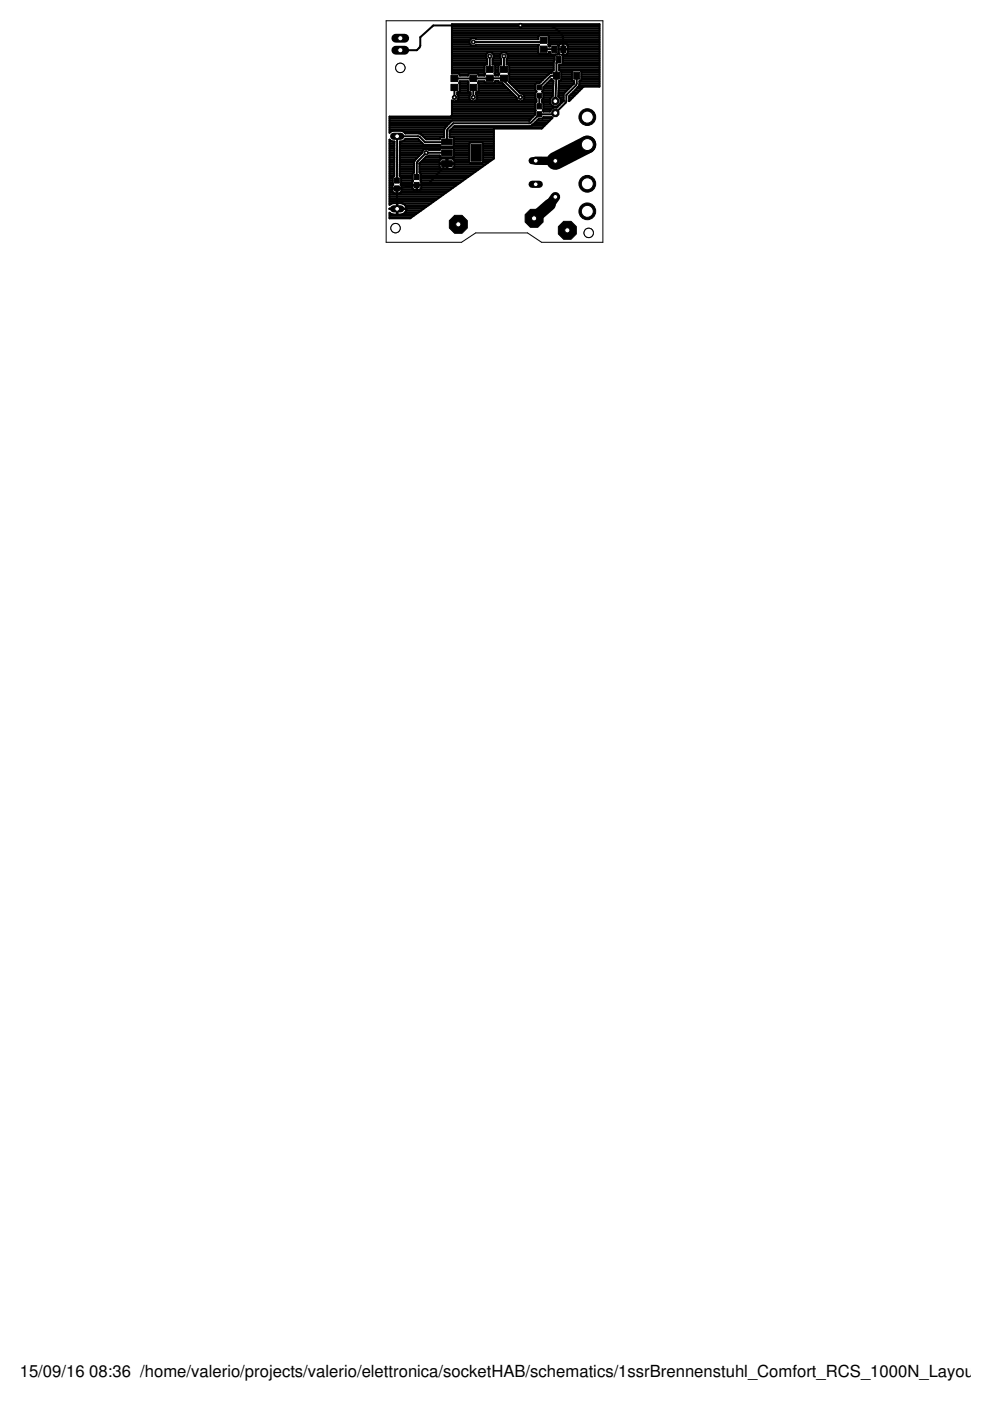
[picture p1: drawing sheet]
<svg xmlns="http://www.w3.org/2000/svg" width="210mm" height="297mm" viewBox="0 0 210 297" stroke-linecap="round" stroke-linejoin="round" font-family="sans-serif">
<defs><g id="words">
<g font-size="3.5">
<text x="4.2" y="291.8">15/09/16</text>
<text x="18.9" y="291.8">08:36 /home/valerio/projects/valerio/elettronica/socketHAB/schematics/1ssrBrennenstuhl_Comfort_RCS_1000N_Layout/1s</text>
</g>
</g></defs>
<g fill="#000" stroke="#000" stroke-width=".21">
<path d="M95.6 16h1.5v1.3h-1.5zM95.6 17.9h1.5v1.3h-1.5zM99.6 16h1.5v1.3h-1.5zM99.6 17.9h1.5v1.3h-1.5zM103.1 14h1.5v1.3h-1.5zM103.1 15.9h1.5v1.4h-1.5zM106.1 14h1.5v1.3h-1.5zM106.1 15.9h1.5v1.4h-1.5zM114.5 7.9h1.5v1.3h-1.5zM114.5 9.8h1.5v1.3h-1.5zM117 9.8h1v1.4h-1zM117.3 15.3h1.3v1.5h-1.3z"/>
<path d="M117.9 12h1.1v1.4h-1.1zM118.9 9.8h1v1.4h-1zM121.6 15.3h1.3v1.5h-1.3zM83.7 37.7h1v1.1h-1zM83.7 39.4h1v1.1h-1zM87.9 37h1v1.1h-1zM87.9 38.7h1v1.1h-1zM93.6 34.1h2.3v1.2h-2.3zM93.6 31.8h2.3v1.2h-2.3zM93.6 29.5h2.3v1.2h-2.3zM99.8 30.6h2.2v3.6h-2.2zM113.8 22h1.1v1.1h-1.1z"/>
<path d="M113.8 23.7h1.1v1.1h-1.1z"/>
<circle cx="117.8" cy="21.4" r=".83"/>
</g>
<g fill="#000" stroke="#000" stroke-width=".21">
<path d="M113.9 18.1h.9v.9h-.9z" fill-rule="evenodd"/>
<path d="M113.9 19.8h.9v.9h-.9z" fill-rule="evenodd"/>
</g>
<g fill="none" stroke="#000" stroke-width=".42">
<path d="M95.8 8.3h4M95.8 15.4h6.9M95.8 15h6.9M95.8 14.7h6.9M95.8 14.3h6.9M95.8 13.9h6.9M95.8 13.6h7.5M95.8 13.2h7.5M95.8 12.8h7.5M95.8 12.4h7.4M95.8 12.1h7.2M95.8 11.7h7.2"/>
<path d="M95.8 11.3h7.5M95.8 10.9h18.3M95.8 10.6h18.3M95.8 10.2h18.3M95.8 9.8h18.3M95.8 9.4h3.9M95.8 9.1h3.7M95.8 8.7h3.7M95.8 7.9h18.3M95.8 7.6h18.5M95.8 7.2h31.3M95.8 6.8h31.3"/>
<path d="M95.8 6.5h31.3M95.8 6.1h31.3M95.8 5.7h31.3M95.8 5.3h31.3M96.4 16.6h10.4l.2 .7 3.3 3.3M96.4 18.5v2.1M96.9 19.9h2.9M97.3 19.6l.2-.3v-1.6l-.2-.1 .2-.4h1.7l.2 .4-.2 .1v1.6l.2 .3M97.4 17.7h1.9M97.5 15.8h1.8M97.5 19.2h1.7M97.5 18.8h1.7"/>
<path d="M97.5 18.4h1.7M97.5 18.1h1.7M97.5 17.3h1.7M99.5 9.1a.83 .83 0 0 1 .5-.9 .83 .83 0 0 1 .9 .1h13.2v-.6l.3-.2h1.8l.2 .2v1.6l-.2 .2 .2 .3h.2l.2-.4h1.4l.2 .2v1.7l-.2 .2M99.5 9.1a.82 .82 0 0 0 .6 .6 .82 .82 0 0 0 .8-.2h13.4l-.2 .1v1.6l.3 .3h1.8l.2-.5h.2v.3l.2 .2 1.9 .1-.2-.3M100.4 18.5v2.1M100.9 19.9h7.9M101.4 17.7h5.2M101.5 15.8h1.2M101.5 19.2h6.6M101.5 18.8h6.2M101.5 18.4h5.8"/>
<path d="M101.5 18.1h5.4M101.5 17.3h1.2M102.7 15.8v.2h-1.2l-.2-.4h-1.9l-.2 .4h-1.7l-.2-.4h-1.5v-10.5h31.3v13.3h-3.4l-3 3v-1l2-2M102.9 17.6l-.2-.4h-1.2l-.2 .4 .2 .1v1.6l-.2 .3M103 12.1a.85 .85 0 0 1 .9-1 .85 .85 0 0 1 .8 1M103 12.1l.3 .4v1.2h-.4l-.2 .2v1.6l.2 .1-.2 .2M103.8 11.9v2.8M104.4 13.6h1.9M104.4 13.2h1.9M104.4 12.8h1.9M104.4 11.3h1.9M104.5 12.4h1.7"/>
<path d="M104.7 11.7h1.3M104.7 12.1l-.3 .4v1.2h.4l.2 .2v1.6l-.2 .1 .2 .2M104.7 12.1h1.3M104.8 17.6l.2-.4h.7l.2 .4M105 15.8v.2h.7v-.2M105 17.3h.7M105 15.8h.7M105 15.4h.7M105 15h.7M105 14.7h.7M105 14.3h.7M105 13.9h.7"/>
<path d="M106 12.1a.84 .84 0 0 1 .8-1 .84 .84 0 0 1 .9 1M106 12.1l.3 .4v1.2h-.4l-.2 .2v1.6l.2 .1-.2 .2M106.5 17.6l3 3a.84 .84 0 0 0 1.3 .8 .84 .84 0 0 0 0-1.5M106.6 17.7v.1M106.8 11.9v2.8M107.4 13.6h10M107.4 13.2h10M107.4 12.8h10.1M107.4 11.3h6.8M107.5 12.4h10.1M107.7 11.7h10M107.7 12.1l-.3 .4v1.2h.4l.2 .2v1.6l-.2 .1 .2 .2"/>
<path d="M107.7 12.1h9.9M108 15.8l-.1 1.6 2.4 2.4 .5 .1M108 17.3h6.7M108 16.9h7.1M108 16.6h7.5M108 16.2h7.8M108 15.8h8.2M108 15.4h9M108 15h9.1M108 14.7h9.4M108 14.3h9.4M108 13.9h9.4"/>
<path d="M108.4 19.6h-7.5v.4a.84 .84 0 0 1 .1 1.2 .84 .84 0 0 1-1.2 0 .84 .84 0 0 1 0-1.2v-.4h-2.9v.4a.84 .84 0 0 1 .1 1.2 .84 .84 0 0 1-1.2 .1v3.2l-.2 .2h-13v3.5l.6-.5h2l.8 .6h2.8l.5 .2M108.6 18.1h4.9M108.9 18.4h4.6M109.3 18.8h4.2M109.7 19.2h3.8M110.1 19.6h3.5M110.8 19.9h2.7M113.8 17.6l-.3 .3v1.2l.3 .3-.3 .3v1.1l.2 .3v.5l-.2 .2v1.4l.1 .2-.1 .1v.8l-1.3 1.2M115.1 19.6h2.1M115.1 19.2h2.2M115.2 19.9h2M115.2 18.8h2.1"/>
<path d="M115.3 18.4h2M115.3 8.5l-.7 .4h-14.2M115.3 10.4l2.2 .1M115.6 18.1h1.7M116 17.7h1.3M116.2 7.6h10.9M116.3 9.4h.5M116.3 11.3h.3M116.4 15.6h.1M116.4 15.6l-2 2-6.2 .1M116.4 17.3h.9M116.4 8.3h10.7"/>
<path d="M116.4 9.8h.2M116.4 9.1h10.7M116.4 8.7h10.7M116.4 7.9h10.7M116.8 16.9h.2M117 16.9l.3 .3-.1 3.2-.6 .6v.9l.7 .7h.9l.7-.7v-.9l-.5-.6 .1-3.2h.3l.2-.3M117 16.9v-.2l-1.8 1.8M117.8 11.6l-.2 .2v.9l-.2 .4v1.8l-.4 .3v.3l-.6 .1M118 16l-1.2 .1-2.5 2.4M118 16l-.2 5.4M118.2 9.4h.4M118.4 19.9h1.1"/>
<path d="M118.4 11.3h.1M118.4 10.9h.1M118.4 10.6h.1M118.4 10.2h.1M118.4 9.8h.1M118.4 19.6h1.4M118.4 19.2h1.8M118.4 12.7l-.4 .5v2.8M118.4 18.8h2.2M118.4 18.4h2.6M118.5 11.3l-.1-.8h2l-.1 .8M118.5 18.1h2.8"/>
<path d="M118.5 17.7h3.2M118.5 17.3h3.2M118.6 14.7h8.5M118.6 14.3h8.5M118.6 13.9h8.5M118.9 15h2.4M119 16.9h2.3M119 16.6h2.3M119 16.2h2.3M119 15.8h2.3M119 15.4h2.3M119.2 11.7h7.9"/>
<path d="M119.3 13.6h7.8M119.3 13.2h7.8M119.3 12.8h7.8M119.3 12.4h7.8M119.3 12.1h7.8M119.4 11.3h.1M119.4 10.9h.1M119.4 10.6h.1M119.4 10.2h.1M119.4 9.8h.1M119.4 9.4h.1M119.4 10.5v-2.7l-.6-.9-.9-.7-1.5-.8h-24.5l-2.8 2.5v1.9l-.7 .8h-3.5"/>
<path d="M120.2 9.4h6.9M120.3 9.5l.1 .9h-2l.1-.8 .4-.3h.5v2.3h-.3l.2 .2v1.7l-.2 .2h-.5v1.2l.4 .3v1.7M120.3 9.5l-.3-.2h-.6v2.3h.7l.2-.3M120.3 11.3h6.8M120.4 10.9h6.7M120.4 10.6h6.7M120.4 10.2h6.7M120.4 9.8h6.7M121.1 19.9h1.1M121.3 16.9l.4 .3v.5M121.3 16.9v-1.7l.2-.3h1.6l.2 .3v1.7M121.5 19.6h1.1"/>
<path d="M121.7 17.7l-2.2 2.2v1.5l-1.5 1.4h-.7l-.7 .7v.2h-1.4l-.1-.3 .1-.2v-1.4l-.3-.2v-.5l.3-.3v-1.1l-.3-.3 .3-.3v-.6M121.7 17.7h.1M121.9 19.2h1M122.2 18.8h1.1M122.3 16l-.1 2-2.1 2.2v1.2l-.2 .4-2.4 2.4h-3.2l-2 1.9h-16.2l-1.3 1.5v2.5h-.2h-4.5l-1.3-1.2h-4.6v9.4M122.5 18.6h.1M122.6 18.4h1.1M122.7 18.4h.1M122.8 18.1h4.3M122.9 17.7h4.2M122.9 17.3h4.2M123.2 15h3.9"/>
<path d="M123.3 16.9l-.4 .3v.7l-.2 .5M123.3 16.9h3.8M123.3 16.6h3.8M123.3 16.2h3.8M123.3 15.8h3.8M123.3 15.4h3.8M82.6 29.6l.6 .4h.4v7.3l-.3 .3 .1 1.5-.2 .3M82.6 25.2h30M82.6 24.8h30.4M82.6 29.6v13.8l.6-.3h1M82.6 33.4h1M82.6 31.5h1"/>
<path d="M82.6 25.5h29.6M82.6 27.8h.5M82.6 39.8h.6M82.6 39.4h.6M82.6 39h.7M82.6 38.7h.7M82.6 38.3h.7M82.6 37.9h.7M82.6 37.5h.7M82.6 37.1h1M82.6 36.8h1M82.6 36.4h1"/>
<path d="M82.6 36h1M82.6 35.6h1M82.6 35.3h1M82.6 34.9h1M82.6 34.5h1M82.6 34.1h1M82.6 33.8h1M82.6 33h1M82.6 32.7h1M82.6 32.3h1M82.6 31.9h1M82.6 31.2h1"/>
<path d="M82.6 30.8h1M82.6 30.4h1M82.6 30h1M82.6 29.7h.1M82.6 27.4h11.6M82.6 27h11.8M82.6 26.7h12.2M82.6 26.3h12.5M82.6 25.9h12.9M83.2 39.4v.5h.9v1.1l-.7-.1M84.8 37.1h2.7M84.8 36.8h2.7"/>
<path d="M84.8 36.4h3M84.8 36h3M84.8 35.6h3M84.8 35.3h3M84.8 34.9h3M84.8 33.4h3.7M84.8 31.5h8.5M84.8 34.5h3M84.8 34.1h3.1M84.8 33.8h3.3M84.8 33h4.1M84.8 32.7h4.5"/>
<path d="M84.8 32.3h4.7M84.8 31.9h4.9M84.8 31.2h14.7M84.8 30.8h8.5M84.8 30.4h4.8M84.8 30h4.4M85 39h2.4M85 37.5h2.5M85 38.7h2.4M85 38.3h2.5M85 37.9h2.5M85.1 39.4v.5h-.9v1.1l.7-.1"/>
<path d="M85.1 39.8h2.3M85.1 39.4h2.3M85.3 27.8h8.9M85.8 29.7h3M85.8 28.2h8.4M87.4 38.6v.6h.9v1h-.5l-.3-.1-.1-.8h1.9v.5l-.3 .4h-.6v-1h.9v-.6M88 34l-.2 .4v2.2l-.3 .2 .1 1.5-.2 .3M88 34h.1M88.3 39.8h.1M88.3 39.4h.1M88.6 29.5h.1M88.6 29.5h-2.6a1.13 1.13 0 0 1-1.2 .5v7.3l.2 .3-.1 1.5 .2 .3"/>
<path d="M88.9 34.6h.1M88.9 36.4h11.9M88.9 36h12.4M88.9 35.6h4.4M88.9 35.3h4.3M88.9 34.9h4.3M89 34.6l-.1 2 .3 .2v1.5l.1 .3M89 34.5h4.2M89.2 36.8h11.1M89.2 38.3h9M89.2 37.9h9.5M89.2 37.5h10"/>
<path d="M89.2 37.1h10.6M89.3 28.5h.1M89.3 39.8h6.8M89.3 39.4h7.3M89.3 39h7.8M89.3 38.7h8.4M89.3 28.5h4.9M89.4 34.1h3.8M89.7 31.9l-.2 .5-1.5 1.6M89.7 28.9h4.5M89.8 33.8h3.5M90.1 29.3h3.2"/>
<path d="M90.2 33.4h9.3M90.2 31.6l-.5 .3M90.5 31.6l.5 .2h2.3l.2-.4h2.5l.3 .2v1.5l-.3 .3M90.9 33h2.4M93.4 33.7l1.3-.1v2.2l-1.3-.1-.2-.3v-.6h3.1l-.1 .8-.3 .2h-1v-2.2l1.3 .1 .1 .2v.7h-3.1v-.7zM93.5 33.4l-.2-.4h-2.3l-.6 .2-1.4 1.4M94.4 27.1l-.2 .4v1.6h-.7l-.2 .4h-2.9l-1.1-1M94.4 27.1h.1M94.4 27v.1M94.7 35.6h.2M94.7 35.3h.2M94.7 34.9h.2"/>
<path d="M94.7 34.5h.2M94.7 34.1h.2M94.7 33.8h.2M94.8 32.4h-4.4l-2 2.1v3M95.3 27.7l.1 .1M95.3 27.8h9.4M95.3 28.9h9.4M95.3 28.5h9.4M95.3 28.2h9.4M95.4 27.7l-.1 1.4h.7l.3 .2v1.5l-.3 .3h-2.5l-.2-.4h-3.4l-1.3-1.2M95.4 27.7h-.1M95.7 27.4h9"/>
<path d="M95.8 23.7h17.7M95.8 24.4h17.5M95.8 24h17.7M95.8 23.3h17.7M95.8 22.9h17.7M95.8 22.5h17.7M95.8 22.2h17.7M95.8 21.8h17.7M95.8 21.4h.3M95.9 25.5l-1.5 1.5M96 27h19.1M96.2 31.5h3.3"/>
<path d="M96.2 35.6h5.7M96.2 33.8h3.3M96.2 29.3h8.5M96.3 33h3.2M96.3 32.7h3.2M96.3 32.3h3.2M96.3 31.9h3.2M96.3 30.8h3.2M96.3 30.4h3.2M96.3 30h8.4M96.3 29.7h8.4M96.3 35.3h6.1"/>
<path d="M96.3 34.9h6.6M96.3 34.5h3.4M96.3 34.1h3.2M96.6 21.4h3.5M97.1 21h2.5M97.1 20.3h2.5M97.2 20.7h2.3M99.5 30.4l.2-.2h2.5l.2 .2v3.9l-.2 .3h-2.5l-.2-.3zM100.6 21.4h9.4M101.1 21h8.5M101.1 20.3h8.1M101.2 20.7h8.3"/>
<path d="M102.3 34.5h1.1M102.4 30.4h2.3M102.4 33.4h2.3M102.4 31.5h2.3M102.4 34.1h1.5M102.4 33.8h2.1M102.4 33h2.3M102.4 32.7h2.3M102.4 32.3h2.3M102.4 31.9h2.3M102.4 31.2h2.3M102.4 30.8h2.3"/>
<path d="M110.6 21.4h3.1M111.1 21h2.6M111.1 20.3h2.4M111.2 20.7h2.3M112.2 25.5v.1M112.6 26.7h2.8M112.9 26.5l-.5 .2h-16l-1 1M112.9 26.5h.1M113 26.4h.1M113.1 26.3h2.7M113.5 25.9h2.7M113.9 25.5h2.7"/>
<path d="M114.3 20.3v2.2M114.9 21.4h1.7M115 25.2l.2-.4h1.8l.1 .2-2.2 2.3h-10.2v6.3l-17.7 12.7h-4.4v-1.2l.6 .4h1v-5.5l4.2-.8 2.3-.1 4.1-4.4M115 21h1.6M115.2 23.3h1.6M115.2 21.8h1.4M115.2 22.9h2M115.2 22.5h2.1M115.2 22.2h1.7M115.2 20.7h1.7M115.2 20.3h2M116.9 25.2h-2.7l-1.3 1.3"/>
<path d="M118.2 22.5h.1M118.4 20.3h1.1M118.6 20.7h.9M118.6 22.2h.1M118.9 21.8h.2M118.9 21h.6M119.5 21.4h-.6M120.7 21.4h.1M120.7 21h.4M120.7 20.7h.7M120.8 20.3h1M82.6 46.1h4.6"/>
<path d="M82.6 45.8h5.1M82.6 45.4h.4M82.6 43.1h.5M82.6 42.8h9.3M82.6 42.4h9.8M82.6 42h10.3M82.6 41.6h10.9M82.6 41.3h11.4M82.6 40.9h.8M82.6 40.5h.6M82.6 40.1h.6M83.4 40.9l-.2-.2v-.7h1.9v.7l-.2 .2"/>
<path d="M84.1 40.9h.1M84.1 40.5h.1M84.1 40.1h.1M84.2 45.4h.1M84.2 45h.1M84.2 44.6h.1M84.2 43.9h.1M84.2 43.5h.1M84.2 43.1h.1M84.9 40.9h9.6M85.1 40.5h9.9M85.1 40.1h2.5"/>
<path d="M85.4 43.1h6M85.4 45.4h2.8M85.9 43.5l-.7-.4h-.9v2.4h.8a1.19 1.19 0 0 0 1.1-1.2l-3.6-.1 7.2 .1M85.9 43.5l.3 .7M85.9 43.5h4.9M85.9 45h2.9M86.1 43.9h4.2M86.1 44.6h3.2M88.3 40.1h.1M89.2 40.1h6.4"/>
</g>
<path d="M116.6 43.4l-3.4 2.9" fill="none" stroke="#000" stroke-width="2.5"/>
<path d="M117.8 41.7l-1.2 1.7" fill="none" stroke="#000" stroke-width="2.1"/>
<path d="M113.6 34.1h4.2" fill="none" stroke="#000" stroke-width="1.8"/>
<path d="M124.5 30.6l-6.7 3.5" fill="none" stroke="#000" stroke-width="3.8"/>
<circle cx="117.8" cy="21.4" r=".51" fill="#fff" stroke="#000" stroke-width=".21"/>
<circle cx="117.8" cy="24" r=".83" fill="#000" stroke="#000" stroke-width=".21"/>
<circle cx="117.8" cy="24" r=".51" fill="#fff" stroke="#000" stroke-width=".21"/>
<circle cx="117.8" cy="34.1" r=".83" fill="#000" stroke="#000" stroke-width=".21"/>
<circle cx="117.8" cy="34.1" r=".51" fill="#fff" stroke="#000" stroke-width=".21"/>
<circle cx="117.8" cy="41.7" r=".83" fill="#000" stroke="#000" stroke-width=".21"/>
<circle cx="117.8" cy="41.7" r=".51" fill="#fff" stroke="#000" stroke-width=".21"/>
<path d="M83.5 44.3h1.5" fill="none" stroke="#000" stroke-width="1.5"/>
<circle cx="84.2" cy="44.3" r=".51" fill="#fff" stroke="#000" stroke-width=".21"/>
<path d="M112.8 39.1h1.5" fill="none" stroke="#000" stroke-width="1.5"/>
<circle cx="113.6" cy="39.1" r=".51" fill="#fff" stroke="#000" stroke-width=".21"/>
<path d="M112.8 34.1h1.5" fill="none" stroke="#000" stroke-width="1.5"/>
<circle cx="113.6" cy="34.1" r=".51" fill="#fff" stroke="#000" stroke-width=".21"/>
<path d="M83.5 28.9h1.5" fill="none" stroke="#000" stroke-width="1.5"/>
<circle cx="84.2" cy="28.9" r=".51" fill="#fff" stroke="#000" stroke-width=".21"/>
<circle cx="97.2" cy="47.6" r="2.06" fill="#000" stroke="#000" stroke-width=".21"/>
<circle cx="97.2" cy="47.6" r=".55" fill="#fff" stroke="#000" stroke-width=".21"/>
<circle cx="120.3" cy="48.8" r="2.06" fill="#000" stroke="#000" stroke-width=".21"/>
<circle cx="120.3" cy="48.8" r=".55" fill="#fff" stroke="#000" stroke-width=".21"/>
<circle cx="113.2" cy="46.3" r="2.06" fill="#000" stroke="#000" stroke-width=".21"/>
<circle cx="113.2" cy="46.3" r=".55" fill="#fff" stroke="#000" stroke-width=".21"/>
<circle cx="124.5" cy="44.8" r="1.78" fill="#000" stroke="#000" stroke-width=".21"/>
<circle cx="124.5" cy="44.8" r="1.27" fill="#fff" stroke="#000" stroke-width=".21"/>
<circle cx="124.5" cy="39" r="1.78" fill="#000" stroke="#000" stroke-width=".21"/>
<circle cx="124.5" cy="39" r="1.27" fill="#fff" stroke="#000" stroke-width=".21"/>
<circle cx="124.5" cy="24.8" r="1.78" fill="#000" stroke="#000" stroke-width=".21"/>
<circle cx="124.5" cy="24.8" r="1.27" fill="#fff" stroke="#000" stroke-width=".21"/>
<circle cx="124.5" cy="30.6" r="1.78" fill="#000" stroke="#000" stroke-width=".21"/>
<circle cx="124.5" cy="30.6" r="1.27" fill="#fff" stroke="#000" stroke-width=".21"/>
<path d="M83.9 10.6h1.9" fill="none" stroke="#000" stroke-width="1.9"/>
<circle cx="84.9" cy="10.6" r=".55" fill="#fff" stroke="#000" stroke-width=".21"/>
<path d="M83.9 8.1h1.9" fill="none" stroke="#000" stroke-width="1.9"/>
<circle cx="84.9" cy="8.1" r=".55" fill="#fff" stroke="#000" stroke-width=".21"/>
<circle cx="110.3" cy="20.6" r=".44" fill="#000" stroke="#000" stroke-width=".21"/>
<circle cx="110.3" cy="20.6" r=".3" fill="#fff" stroke="#000" stroke-width=".21"/>
<circle cx="90.4" cy="32.4" r=".44" fill="#000" stroke="#000" stroke-width=".21"/>
<circle cx="90.4" cy="32.4" r=".3" fill="#fff" stroke="#000" stroke-width=".21"/>
<circle cx="110.3" cy="5.4" r=".44" fill="#000" stroke="#000" stroke-width=".21"/>
<circle cx="110.3" cy="5.4" r=".3" fill="#fff" stroke="#000" stroke-width=".21"/>
<circle cx="106.8" cy="11.9" r=".44" fill="#000" stroke="#000" stroke-width=".21"/>
<circle cx="106.8" cy="11.9" r=".3" fill="#fff" stroke="#000" stroke-width=".21"/>
<circle cx="100.4" cy="8.9" r=".44" fill="#000" stroke="#000" stroke-width=".21"/>
<circle cx="100.4" cy="8.9" r=".3" fill="#fff" stroke="#000" stroke-width=".21"/>
<circle cx="96.4" cy="20.6" r=".44" fill="#000" stroke="#000" stroke-width=".21"/>
<circle cx="96.4" cy="20.6" r=".3" fill="#fff" stroke="#000" stroke-width=".21"/>
<circle cx="100.4" cy="20.6" r=".44" fill="#000" stroke="#000" stroke-width=".21"/>
<circle cx="100.4" cy="20.6" r=".3" fill="#fff" stroke="#000" stroke-width=".21"/>
<circle cx="103.8" cy="11.9" r=".44" fill="#000" stroke="#000" stroke-width=".21"/>
<circle cx="103.8" cy="11.9" r=".3" fill="#fff" stroke="#000" stroke-width=".21"/>
<g fill="none" stroke="#000" stroke-width=".21">
<path d="M81.9 4.4h45.9v47h-13l-3-2h-10.9l-3 2h-16z"/>
<circle cx="84.9" cy="14.4" r=".99"/>
</g>
<circle cx="84.9" cy="14.4" r=".99" fill="#fff" stroke="#000" stroke-width=".21"/>
<circle cx="124.8" cy="49.4" r=".99" fill="none" stroke="#000" stroke-width=".21"/>
<circle cx="124.8" cy="49.4" r=".99" fill="#fff" stroke="#000" stroke-width=".21"/>
<circle cx="83.9" cy="48.4" r=".99" fill="none" stroke="#000" stroke-width=".21"/>
<circle cx="83.9" cy="48.4" r=".99" fill="#fff" stroke="#000" stroke-width=".21"/>
<use href="#words"/>
</svg>
